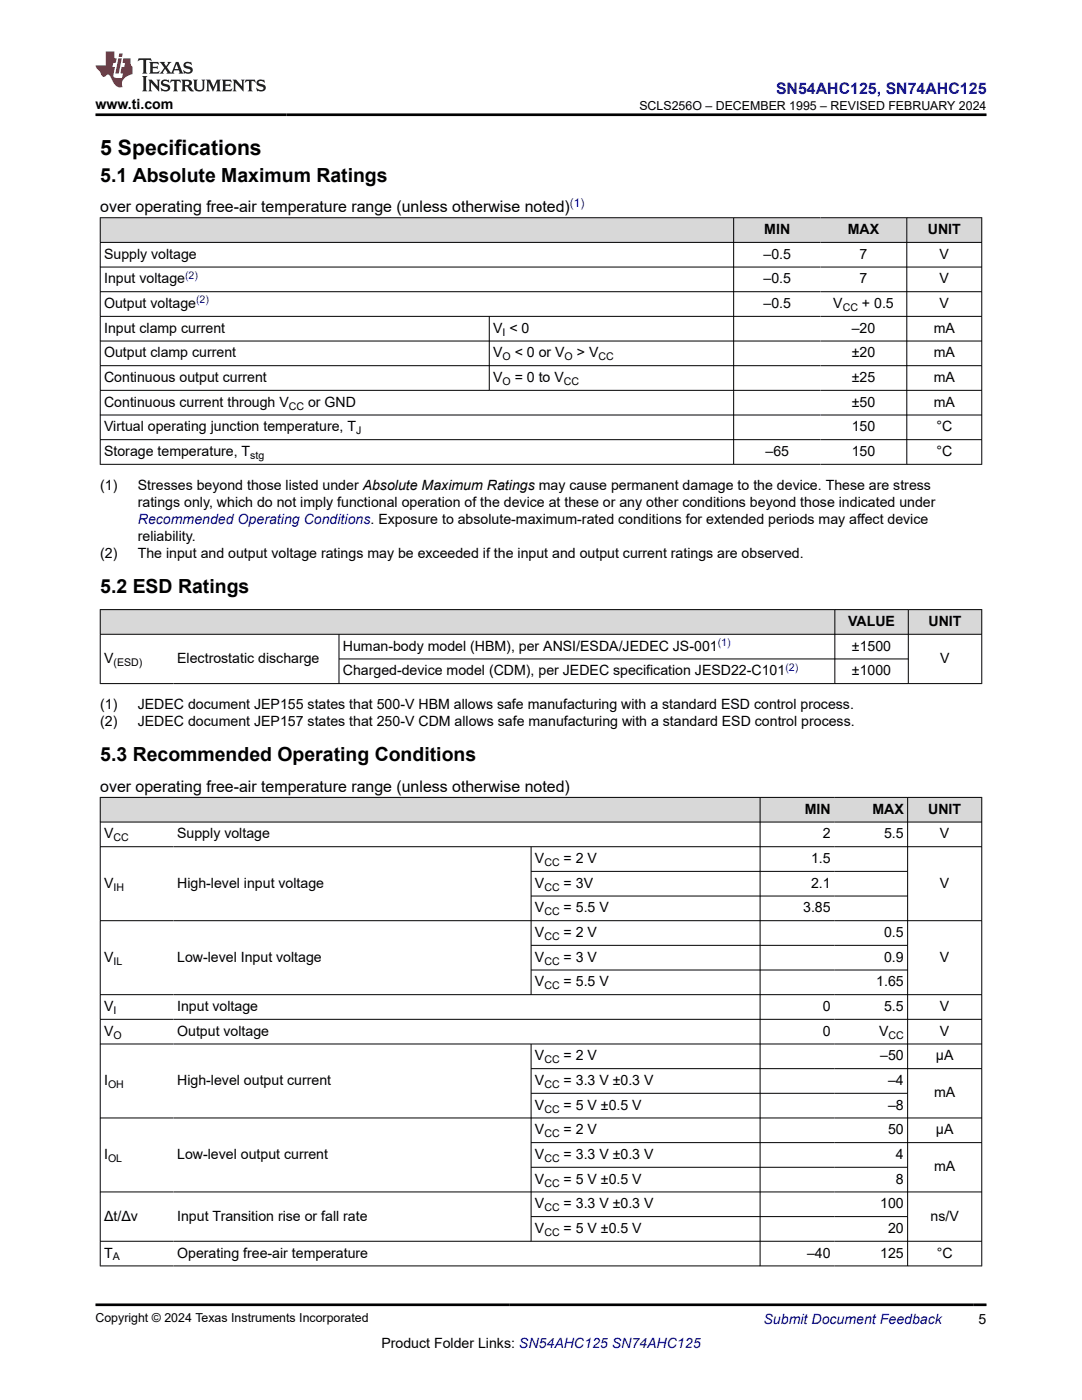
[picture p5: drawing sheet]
<svg xmlns="http://www.w3.org/2000/svg" width="216mm" height="279mm" viewBox="0 0 216 279" stroke-linecap="round" stroke-linejoin="round" font-family="sans-serif">
<defs><g id="words">
<text font-size="4.2" x="20" y="30.9">5 Specifications</text>
<g font-size="3.9">
<text x="20" y="36.3">5.1 Absolute Maximum Ratings</text>
<text x="20" y="118.3">5.2 ESD Ratings</text>
<text x="20" y="151.9">5.3 Recommended Operating Conditions</text>
</g>
<text font-size="3.2" fill="#00f" x="154.8" y="18.7">SN54AHC125, SN74AHC125</text>
<g font-size="3.2">
<text x="20" y="42.4">over operating free-air temperature range (unless otherwise noted)</text>
<text x="20" y="158.1">over operating free-air temperature range (unless otherwise noted)</text>
</g>
<g font-size="2.8">
<text x="19.1" y="21.8">www.ti.com</text>
<text x="152.5" y="46.7">MIN</text>
<text x="169.2" y="46.7">MAX</text>
<text x="185.1" y="46.7">UNIT</text>
<text x="20.8" y="51.6">Supply voltage</text>
<text x="152.4" y="51.6">–0.5</text>
<text x="171.5" y="51.6">7</text>
<text x="187.5" y="51.6">V</text>
<text x="20.8" y="56.6">Input voltage</text>
<text x="152.4" y="56.6">–0.5</text>
<text x="171.5" y="56.6">7</text>
<text x="187.5" y="56.6">V</text>
<text x="20.8" y="61.5">Output voltage</text>
<text x="152.4" y="61.5">–0.5</text>
<text x="166.3" y="61.5">V</text>
<text x="172" y="61.5">+ 0.5</text>
<text x="187.5" y="61.5">V</text>
<text x="20.8" y="66.4">Input clamp current</text>
<text x="20.8" y="71.3">Output clamp current</text>
<text x="98.4" y="66.4">V &lt; 0</text>
<text x="98.4" y="71.3">V</text>
<text x="102.7" y="71.3">&lt; 0 or V</text>
<text x="115.1" y="71.3">&gt; V</text>
<text x="170" y="66.4">–20</text>
<text x="170" y="71.3">±20</text>
<text x="186.3" y="66.4">mA</text>
<text x="186.3" y="71.3">mA</text>
<text x="20.8" y="76.3">Continuous output current</text>
<text x="98.4" y="76.3">V</text>
<text x="102.7" y="76.3">= 0 to V</text>
<text x="170" y="76.3">±25</text>
<text x="186.3" y="76.3">mA</text>
<text x="20.8" y="81.2">Continuous current through V</text>
<text x="61.5" y="81.2">or GND</text>
<text x="170" y="81.2">±50</text>
<text x="186.3" y="81.2">mA</text>
<text x="20.8" y="86.1">Virtual operating junction temperature, T</text>
<text x="170" y="86.1">150</text>
<text x="186.8" y="86.1">°C</text>
<text x="20.8" y="91">Storage temperature, T</text>
<text x="152.7" y="91">–65</text>
<text x="170" y="91">150</text>
<text x="186.8" y="91">°C</text>
<text x="20" y="97.8">(1)</text>
<text x="27.5" y="97.8">Stresses beyond those listed under Absolute Maximum Ratings may cause permanent damage to the device. These are stress</text>
<text x="27.5" y="101.2">ratings only, which do not imply functional operation of the device at these or any other conditions beyond those indicated under</text>
<text x="27.5" y="108">reliability.</text>
<text x="20" y="111.4">(2)</text>
<text x="27.5" y="111.4">The input and output voltage ratings may be exceeded if the input and output current ratings are observed.</text>
<text x="169.2" y="124.9">VALUE</text>
<text x="185.3" y="124.9">UNIT</text>
<text x="68.4" y="129.9">Human-body model (HBM), per ANSI/ESDA/JEDEC JS-001</text>
<text x="170" y="129.9">±1500</text>
<text x="20.8" y="132.3">V</text>
<text x="35.4" y="132.3">Electrostatic discharge</text>
<text x="68.4" y="134.8">Charged-device model (CDM), per JEDEC specification JESD22-C101</text>
<text x="170" y="134.8">±1000</text>
<text x="187.6" y="132.3">V</text>
<text x="20" y="141.6">(1)</text>
<text x="27.5" y="141.6">JEDEC document JEP155 states that 500-V HBM allows safe manufacturing with a standard ESD control process.</text>
<text x="20" y="145">(2)</text>
<text x="27.5" y="145">JEDEC document JEP157 states that 250-V CDM allows safe manufacturing with a standard ESD control process.</text>
<text x="20.8" y="167.3">V</text>
<text x="35.4" y="167.3">Supply voltage</text>
<text x="160.6" y="162.4">MIN</text>
<text x="164.2" y="167.3">2</text>
<text x="174.1" y="162.4">MAX</text>
<text x="176.4" y="167.3">5.5</text>
<text x="185.2" y="162.4">UNIT</text>
<text x="187.6" y="167.3">V</text>
<text x="106.7" y="172.3">V</text>
<text x="112.5" y="172.3">= 2 V</text>
<text x="161.8" y="172.3">1.5</text>
<text x="20.8" y="177.2">V</text>
<text x="35.4" y="177.2">High-level input voltage</text>
<text x="106.7" y="177.2">V</text>
<text x="112.5" y="177.2">= 3V</text>
<text x="161.8" y="177.2">2.1</text>
<text x="187.6" y="177.2">V</text>
<text x="106.7" y="182.1">V</text>
<text x="112.5" y="182.1">= 5.5 V</text>
<text x="160.3" y="182.1">3.85</text>
<text x="20.8" y="191.9">V</text>
<text x="35.4" y="191.9">Low-level Input voltage</text>
<text x="106.7" y="187">V</text>
<text x="106.7" y="191.9">V</text>
<text x="112.5" y="187">= 2 V</text>
<text x="112.5" y="191.9">= 3 V</text>
<text x="176.4" y="187">0.5</text>
<text x="176.4" y="191.9">0.9</text>
<text x="187.6" y="191.9">V</text>
<text x="106.7" y="196.9">V</text>
<text x="112.5" y="196.9">= 5.5 V</text>
<text x="174.8" y="196.9">1.65</text>
<text x="20.8" y="201.8">V</text>
<text x="35.4" y="201.8">Input voltage</text>
<text x="164.2" y="201.8">0</text>
<text x="176.4" y="201.8">5.5</text>
<text x="187.6" y="201.8">V</text>
<text x="20.8" y="206.7">V</text>
<text x="35.4" y="206.7">Output voltage</text>
<text x="164.2" y="206.7">0</text>
<text x="175.4" y="206.7">V</text>
<text x="187.6" y="206.7">V</text>
<text x="106.7" y="211.6">V</text>
<text x="112.5" y="211.6">= 2 V</text>
<text x="175.6" y="211.6">–50</text>
<text x="186.7" y="211.6">µA</text>
<text x="20.8" y="216.5">I</text>
<text x="35.4" y="216.5">High-level output current</text>
<text x="106.7" y="216.5">V</text>
<text x="106.7" y="221.5">V</text>
<text x="112.5" y="216.5">= 3.3 V ±0.3 V</text>
<text x="112.5" y="221.5">= 5 V ±0.5 V</text>
<text x="177.2" y="216.5">–4</text>
<text x="177.2" y="221.5">–8</text>
<text x="186.4" y="219">mA</text>
<text x="106.7" y="226.4">V</text>
<text x="112.5" y="226.4">= 2 V</text>
<text x="177.2" y="226.4">50</text>
<text x="186.7" y="226.4">µA</text>
<text x="20.8" y="231.3">I</text>
<text x="35.4" y="231.3">Low-level output current</text>
<text x="106.7" y="231.3">V</text>
<text x="112.5" y="231.3">= 3.3 V ±0.3 V</text>
<text x="178.8" y="231.3">4</text>
<text x="186.4" y="233.8">mA</text>
<text x="106.7" y="236.2">V</text>
<text x="112.5" y="236.2">= 5 V ±0.5 V</text>
<text x="178.8" y="236.2">8</text>
<text x="20.8" y="243.6">Δt/Δv</text>
<text x="35.4" y="243.6">Input Transition rise or fall rate</text>
<text x="106.7" y="241.2">V</text>
<text x="112.5" y="241.2">= 3.3 V ±0.3 V</text>
<text x="175.6" y="241.2">100</text>
<text x="185.7" y="243.6">ns/V</text>
<text x="20.8" y="251">T</text>
<text x="35.4" y="251">Operating free-air temperature</text>
<text x="106.7" y="246.1">V</text>
<text x="112.5" y="246.1">= 5 V ±0.5 V</text>
<text x="161" y="251">–40</text>
<text x="175.6" y="251">125</text>
<text x="177.2" y="246.1">20</text>
<text x="186.9" y="251">°C</text>
<text x="76.1" y="269">Product Folder Links: SN54AHC125 SN74AHC125</text>
<text x="195.3" y="264.2">5</text>
</g>
<g font-size="2.8" fill="#00f">
<text x="27.5" y="104.6">Recommended Operating Conditions. Exposure to absolute-maximum-rated conditions for extended periods may affect device</text>
<text x="152.4" y="264.2">Submit Document Feedback</text>
</g>
<g font-size="2.5">
<text x="127.6" y="21.9">SCLS256O – DECEMBER 1995 – REVISED FEBRUARY 2024</text>
<text x="19.1" y="263.9">Copyright © 2024 Texas Instruments Incorporated</text>
</g>
<text font-size="2.4" fill="#00f" x="113.7" y="41.3">(1)</text>
<g font-size="2.1" fill="#00f">
<text x="36.9" y="55.6">(2)</text>
<text x="39.1" y="60.6">(2)</text>
<text x="143.2" y="128.9">(1)</text>
<text x="156.7" y="133.8">(2)</text>
</g>
<g font-size="2.1">
<text x="168.2" y="62.1">CC</text>
<text x="100.3" y="67">I</text>
<text x="100.3" y="71.9">O</text>
<text x="112.7" y="71.9">O</text>
<text x="119.4" y="71.9">CC</text>
<text x="100.3" y="76.8">O</text>
<text x="112.5" y="76.8">CC</text>
<text x="57.6" y="81.7">CC</text>
<text x="71.1" y="86.7">J</text>
<text x="49.9" y="91.6">stg</text>
<text x="22.6" y="132.9">(ESD)</text>
<text x="22.6" y="167.9">CC</text>
<text x="108.6" y="172.8">CC</text>
<text x="22.6" y="177.7">IH</text>
<text x="108.6" y="177.7">CC</text>
<text x="108.6" y="182.7">CC</text>
<text x="108.6" y="187.6">CC</text>
<text x="22.6" y="192.5">IL</text>
<text x="108.6" y="192.5">CC</text>
<text x="108.6" y="197.4">CC</text>
<text x="22.6" y="202.3">I</text>
<text x="22.6" y="207.3">O</text>
<text x="177.3" y="207.3">CC</text>
<text x="108.6" y="212.2">CC</text>
<text x="21.6" y="217.1">OH</text>
<text x="108.6" y="217.1">CC</text>
<text x="108.6" y="222">CC</text>
<text x="108.6" y="227">CC</text>
<text x="21.6" y="231.9">OL</text>
<text x="108.6" y="231.9">CC</text>
<text x="108.6" y="236.8">CC</text>
<text x="108.6" y="241.7">CC</text>
<text x="22.5" y="251.6">A</text>
<text x="108.6" y="246.6">CC</text>
</g>
</g></defs>
<g fill="#d8d8d8">
<path d="M20 43.5h175.9v4.9h-175.9z" fill-rule="evenodd"/>
<path d="M20.1 43.5h126.2v4.8h-126.2z" fill-rule="evenodd"/>
<path d="M146.5 43.5h17.2v4.8h-17.2z" fill-rule="evenodd"/>
<path d="M163.7 43.5h17.2v4.8h-17.2z" fill-rule="evenodd"/>
<path d="M181 43.5h14.8v4.8h-14.8z" fill-rule="evenodd"/>
</g>
<g fill="none" stroke="#000" stroke-width=".2">
<path d="M19.9 43.5h176.1M19.9 48.4h176.1M19.9 53.3h176.1M19.9 58.2h176.1M20 43.4v49.3M146.4 43.4v49.3M180.9 43.4v49.3M195.9 43.4v49.3M19.9 63.1h176.1M19.9 68.1h176.1M19.9 73h176.1M19.9 77.9h176.1"/>
<path d="M97.6 63.1v14.9M19.9 82.8h176.1M19.9 87.7h176.1M19.9 92.7h176.1"/>
</g>
<g fill="#d8d8d8">
<path d="M20 121.7h175.9v4.9h-175.9z" fill-rule="evenodd"/>
<path d="M20.1 121.7h146.4v4.8h-146.4z" fill-rule="evenodd"/>
<path d="M166.6 121.7h14.6v4.8h-14.6z" fill-rule="evenodd"/>
<path d="M181.3 121.7h14.5v4.8h-14.5z" fill-rule="evenodd"/>
</g>
<path d="M19.9 121.7h176.1M19.9 126.6h176.1M19.9 136.4h176.1M20 121.6v14.9M67.6 126.6v9.9M67.6 131.5h113.7M166.6 121.6v14.9M181.2 121.6v14.9M195.9 121.6v14.9" fill="none" stroke="#000" stroke-width=".2"/>
<g fill="#d8d8d8">
<path d="M20 159.1h175.9v5h-175.9z" fill-rule="evenodd"/>
<path d="M20.1 159.2h131.5v4.8h-131.5z" fill-rule="evenodd"/>
<path d="M151.7 159.2h14.8v4.8h-14.8z" fill-rule="evenodd"/>
<path d="M166.5 159.2h14.5v4.8h-14.5z" fill-rule="evenodd"/>
<path d="M181.2 159.2h14.6v4.8h-14.6z" fill-rule="evenodd"/>
</g>
<g fill="none" stroke="#000" stroke-width=".2">
<path d="M19.9 159.1h176.1M20 159.1v93.6M151.7 159.1v93.6M181.1 159.1v93.6M195.9 159.1v93.6M19.9 164.1h176.1M19.9 169h176.1M106 169v29.6M106 173.9h75.2M106 178.8h75.2M19.9 183.7h176.1M19.9 198.5h176.1"/>
<path d="M106 188.7h75.2M106 193.6h75.2M19.9 203.4h176.1M19.9 208.4h176.1M106 208.4v39.4M106 213.3h90M106 218.2h75.2M106 228h90M106 233h75.2M196 223.1h-176.1M196 237.9h-176.1M19.9 247.7h176.1"/>
<path d="M19.9 252.6h176.1M106 242.8h75.2"/>
</g>
<path d="M27.7 11.6l-.2 .6 .5-.2h.6v.1v2.2l-.2 .4h1l-.2-.4v-2.2v-.1h.5l.5 .2-.1-.6zM29.8 12.4l.2 .3v1.6l-.2 .4h1.9l.1-.6a1.08 1.08 0 0 1-1.3 .2v-.7h.6l.4 .2v-.7l-.4 .2h-.6v-.5l.2-.2a1 1 0 0 1 1 .3l-.1-.5zM31.8 12.4l1 1.1-1 1.2h.9l-.2-.2 .4-.8 .5 .8-.2 .2h1.6l-.2-.2 .1-.5h1l.1 .5-.1 .2h.9l-.2-.4-.8-1.9h-.5l-1 2.1-.8-1.1 .9-1h-.8l.2 .2-.5 .6-.3-.6 .1-.2zM35.2 12.8l.4 1h-.8zM36.8 12.5a.65 .65 0 0 0-.2 .7 .65 .65 0 0 0 .6 .5l.7 .1 .1 .3a.79 .79 0 0 1-.7 .4 .79 .79 0 0 1-.7-.5l.1 .7 .2-.1a.93 .93 0 0 0 1.1 0 .93 .93 0 0 0 .4-.9 1.46 1.46 0 0 0-1.2-.6l-.1-.3a1.09 1.09 0 0 1 1.2 .2l-.2-.6-.1 .1-.6-.2zM28.4 15.2l.2 .4v2.2l-.2 .4h1l-.2-.4v-2.2l.2-.4zM29.6 15.9l.2 .4v1.5l-.2 .4h.8l-.3-.4v-1.3l1.7 1.8v-2l.2-.4h-.8l.2 .2 .1 1.1-1.2-1.3zM32.3 16a.65 .65 0 0 0-.2 .8 .65 .65 0 0 0 .7 .4l.6 .2 .1 .2a.79 .79 0 0 1-.7 .4 .79 .79 0 0 1-.7-.5l.1 .7 .2-.1a.93 .93 0 0 0 1.1 .1 .93 .93 0 0 0 .4-1 1.46 1.46 0 0 0-1.2-.5l-.1-.4a1.09 1.09 0 0 1 1.2 .2l-.2-.6-.1 .1-.6-.1zM34.1 15.9l-.1 .6a.63 .63 0 0 1 .7-.3l.1 1.6-.3 .4h1l-.2-.4v-1.6a.66 .66 0 0 1 .8 .3l-.1-.6zM36.2 15.9l.2 .4v1.5l-.2 .4h.9l-.2-.2v-.7h.5l.1 .2a.79 .79 0 0 0 1.2 .6l-1-.9a.61 .61 0 0 0 .6-.6 .61 .61 0 0 0-.5-.7zM36.9 16.2h.2a.47 .47 0 0 1 .5 .1 .47 .47 0 0 1 .1 .5l-.2 .1-.6 .1zM38.5 15.9l.2 .2a2.27 2.27 0 0 0 .4 2 1.04 1.04 0 0 0 1.7-.7v-1.3l.2-.2h-.8l.2 .4v1.1a.6 .6 0 0 1-.6 .6 .6 .6 0 0 1-.6-.6v-1.1l.3-.4zM41.1 15.9l.2 .4v1.5l-.2 .4h.7l-.2-.4v-1.4l.9 1.9 .8-1.9v1.4l-.2 .4h1l-.3-.4v-1.5l.3-.4h-.8l-.7 1.5-.7-1.5zM44.3 15.9l.2 .4v1.5l-.2 .4h1.9l.1-.6a1.09 1.09 0 0 1-1.3 .2v-.7h.6l.4 .2v-.6l-.4 .2h-.6v-.6l.2-.1a1.01 1.01 0 0 1 1 .3l-.1-.6zM46.4 15.9l.3 .4v1.5l-.3 .4h.8l-.2-.4v-1.3l1.6 1.8v-2l.2-.4h-.7l.2 .2v1.1l-1.2-1.3zM49 15.9l-.1 .6a.63 .63 0 0 1 .8-.3v1.6l-.3 .4h1l-.2-.4v-1.6a.66 .66 0 0 1 .8 .3l-.1-.6zM51.4 16a.65 .65 0 0 0-.2 .8 .65 .65 0 0 0 .6 .4l.6 .2 .2 .2a.79 .79 0 0 1-.8 .4 .79 .79 0 0 1-.6-.5l.1 .7 .2-.1a.93 .93 0 0 0 1 .1 .93 .93 0 0 0 .5-1 1.46 1.46 0 0 0-1.3-.5l-.1-.4a1.09 1.09 0 0 1 1.3 .2l-.2-.6-.2 .1-.5-.1z" fill="#231f20"/>
<path d="M21.1 10.3v2.7h-2.1l.1 .4 .9 1a.95 .95 0 0 0 .9 .9 .59 .59 0 0 1 .6-.4 .59 .59 0 0 1 .5 .3l.4 .8a1.59 1.59 0 0 0 2.1 1.4 1.61 1.61 0 0 1 1-2.3l1-.3-.1-1.5a1.59 1.59 0 0 1-.4-1.7h-1.4l-.2 .9h.5l-.1 .9h-.5l-.2 .9v.3l.4 .1-.2 .9h-.6a.73 .73 0 0 1-1.1-.7l.3-1.5h-.5l.2-.9h.5l.2-.9h-.5v-1.3zM23.6 11.6l-.6 3.1h.7l.6-3.1zM23.8 10.7l-.1 .6h.7l.1-.6z" fill="#ed1c24"/>
<path d="M19.1 22.9h177.8M19.1 260.4h177.8" fill="none" stroke="#000" stroke-width=".53"/>
<use href="#words"/>
</svg>
